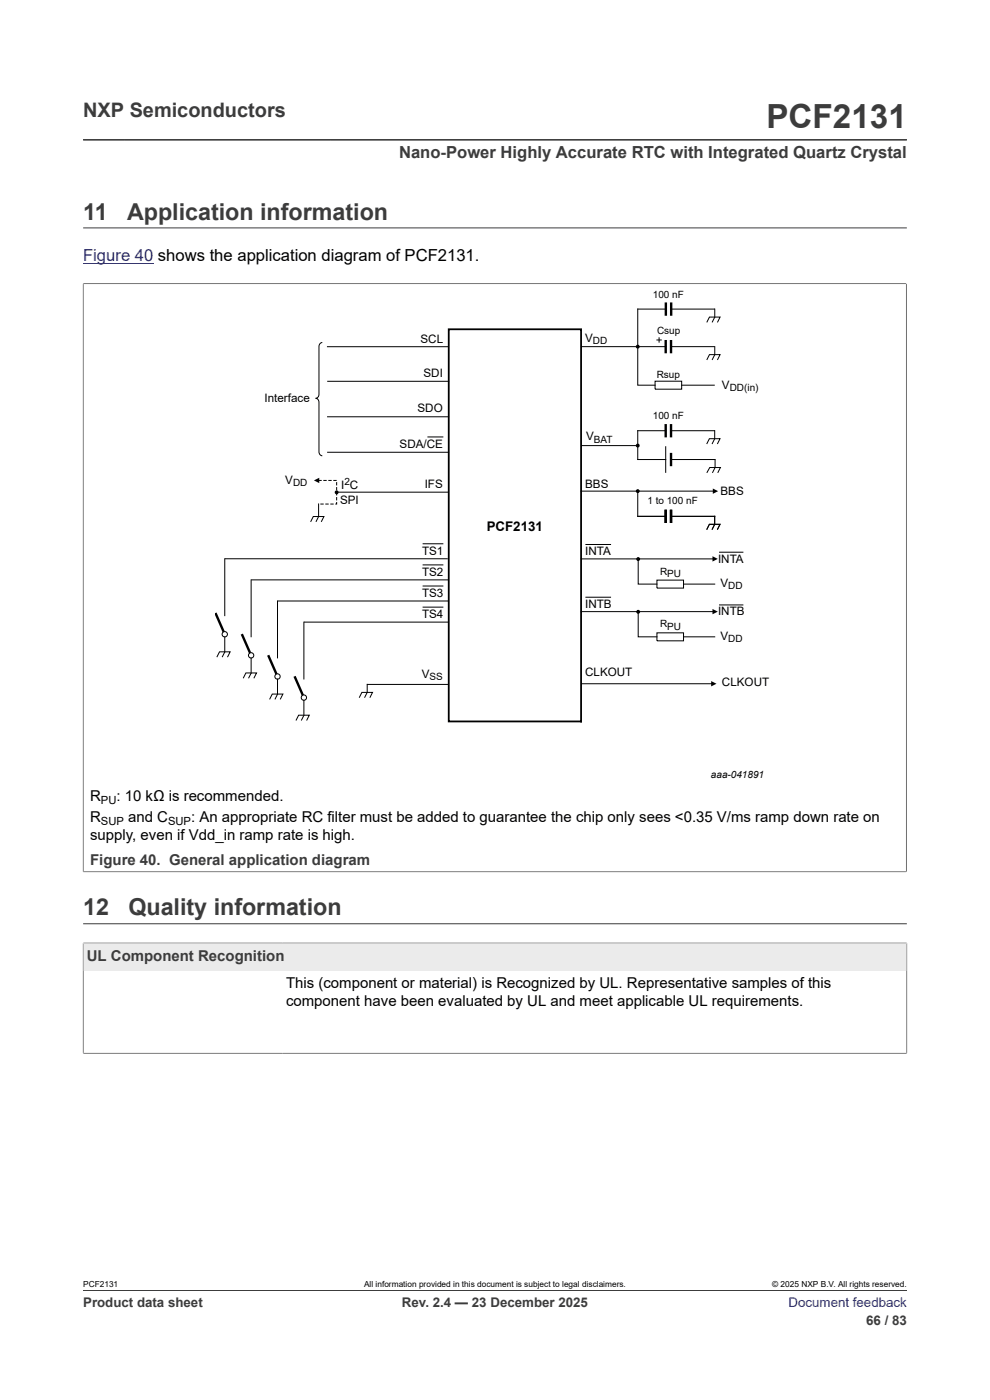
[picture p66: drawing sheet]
<svg xmlns="http://www.w3.org/2000/svg" width="210mm" height="297mm" viewBox="0 0 210 297" stroke-linecap="round" stroke-linejoin="round" font-family="sans-serif">
<defs><g id="words">
<text font-size="7.1" fill="#3c3c3c" x="162.6" y="27.2">PCF2131</text>
<g font-size="4.9" fill="#3c3c3c">
<text x="17.6" y="46.6">11</text>
<text x="27" y="46.6">Application information</text>
<text x="17.6" y="194.2">12</text>
<text x="27.2" y="194.2">Quality information</text>
</g>
<text font-size="4.2" fill="#3c3c3c" x="17.6" y="24.8">NXP Semiconductors</text>
<text font-size="3.5" fill="#3c3c3c" x="84.6" y="33.5">Nano-Power Highly Accurate RTC with Integrated Quartz Crystal</text>
<text font-size="3.5" fill="#00f" x="17.6" y="55.5">Figure 40 shows the application diagram of PCF2131.</text>
<g font-size="3.2">
<text x="19.1" y="170">R</text>
<text x="24.7" y="170">: 10 kΩ is recommended.</text>
<text x="19.1" y="174.4">R</text>
<text x="19.1" y="178.2">supply, even if Vdd_in ramp rate is high.</text>
<text x="27.2" y="174.4">and C</text>
<text x="40.5" y="174.4">: An appropriate RC filter must be added to guarantee the chip only sees &lt;0.35 V/ms ramp down rate on</text>
<text x="60.7" y="209.6">This (component or material) is Recognized by UL. Representative samples of this</text>
<text x="60.7" y="213.4">component have been evaluated by UL and meet applicable UL requirements.</text>
</g>
<g font-size="3.2" fill="#3c3c3c">
<text x="19.1" y="183.4">Figure 40. General application diagram</text>
<text x="18.4" y="203.8">UL Component Recognition</text>
</g>
<text font-size="2.8" x="103.2" y="112.6">PCF2131</text>
<g font-size="2.8" fill="#3c3c3c">
<text x="17.6" y="277.3">Product data sheet</text>
<text x="85.3" y="277.3">Rev. 2.4 — 23 December 2025</text>
<text x="183.7" y="281">66 / 83</text>
</g>
<text font-size="2.8" fill="#00f" x="167.3" y="277.3">Document feedback</text>
<g font-size="2.5">
<text x="89.2" y="72.7">SCL</text>
<text x="124.1" y="72.5">V</text>
<text x="89.8" y="80">SDI</text>
<text x="153.2" y="82.4">V</text>
<text x="56.1" y="85.2">Interface</text>
<text x="88.6" y="87.5">SDO</text>
<text x="84.8" y="95.1">SDA/CE</text>
<text x="124.3" y="93.4">V</text>
<text x="60.5" y="102.7">V</text>
<text x="72.1" y="106.9">SPI</text>
<text x="72.4" y="103.6">I C</text>
<text x="90.1" y="103.6">IFS</text>
<text x="124.1" y="103.4">BBS</text>
<text x="152.8" y="104.9">BBS</text>
<text x="89.5" y="117.7">TS1</text>
<text x="124.1" y="117.7">INTA</text>
<text x="152.3" y="119.4">INTA</text>
<text x="89.5" y="122.2">TS2</text>
<text x="152.8" y="124.5">V</text>
<text x="89.5" y="126.6">TS3</text>
<text x="89.5" y="131.1">TS4</text>
<text x="124.1" y="128.9">INTB</text>
<text x="152.3" y="130.6">INTB</text>
<text x="152.8" y="135.8">V</text>
<text x="89.5" y="143.8">V</text>
<text x="124.1" y="143.4">CLKOUT</text>
<text x="153.2" y="145.6">CLKOUT</text>
</g>
<g font-size="2.4">
<text x="21.4" y="170.6">PU</text>
<text x="21.4" y="175">SUP</text>
<text x="35.7" y="175">SUP</text>
</g>
<g font-size="2.1">
<text x="138.5" y="63.3">100 nF</text>
<text x="139.4" y="70.9">Csup</text>
<text x="125.8" y="73">DD</text>
<text x="139.3" y="80.1">Rsup</text>
<text x="154.8" y="82.9">DD(in)</text>
<text x="138.5" y="88.9">100 nF</text>
<text x="126" y="93.9">BAT</text>
<text x="62.2" y="103.2">DD</text>
<text x="73.1" y="102.9">2</text>
<text x="137.3" y="107">1 to 100 nF</text>
<text x="140" y="121.9">RPU</text>
<text x="154.5" y="125">DD</text>
<text x="140" y="133.1">RPU</text>
<text x="154.5" y="136.2">DD</text>
<text x="91.1" y="144.3">SS</text>
<text x="150.8" y="165">aaa-041891</text>
</g>
<g font-size="1.8">
<text x="17.6" y="273.1">PCF2131</text>
<text x="77.2" y="273.1">All information provided in this document is subject to legal disclaimers.</text>
<text x="163.8" y="273.1">© 2025 NXP B.V. All rights reserved.</text>
</g>
</g></defs>
<path d="M17.6 29.7h174.8M17.6 48.3h174.8M17.6 60.2h174.7M17.6 60.1v124.9M192.2 60.1v124.9M17.6 185h174.7" fill="none" stroke="#3c3c3c" stroke-width=".21"/>
<path d="M17.6 55.8h14.9" fill="none" stroke="#00f" stroke-width=".21"/>
<g fill="none" stroke="#000" stroke-width=".21">
<path d="M69.4 73.6h25.8M135.3 65.6v16.1h3.7M69.4 88.4h25.9M69.4 95.9h25.9M69.4 80.9h25.9M139 80.9h5.6v1.7h-5.6zM144.6 81.7h6.9M47.7 118.5h47.3M65.9 110.7l.6-1.1h2.2l-.6 1.1M67.5 101.9h.7M67.5 106.9h.1M67.6 106.9v2.7l-.6 1.1"/>
<path d="M68 106.9h.7M68.6 101.9h.7M69 106.9h.7M69.6 101.9h.8M70.1 106.9h.7M70.7 101.9h.7M71.4 104.4h23.7M71.4 106.5v.4h-.3M71.4 102.3v.7M71.4 103.3v.7M71.4 104.4v.7M71.4 105.4v.8"/>
<path d="M123.3 104.2h28.3M135.3 104.2v5.3h5.9M142.3 109.5h9.3v1.7l-.6 1.2M149.9 112.4l.6-1.2h2.2l-.5 1.2M123.5 145.1h27.6"/>
</g>
<path d="M141.2 108.1v2.8M142.3 108.1v2.8M45.7 130l2 4.6" fill="none" stroke="#000" stroke-width=".51"/>
<path d="M66.6 101.9l1.1-.5v1.1z" fill="#000"/>
<circle cx="47.7" cy="134.6" r=".56" fill="#fefefe"/>
<g fill="none" stroke="#000" stroke-width=".21">
<path d="M68.4 72.7a.79 .79 0 0 0-.7 .8v10.2a.78 .78 0 0 1-.7 .8 .79 .79 0 0 1 .7 .8v10.5a.79 .79 0 0 0 .7 .9M123.3 73.5h17.9M135.3 65.6h5.9M139.2 72.1h1.2M139.8 71.6v1.1M142.3 73.5h9.2M142.4 65.6h9.1M149.9 68.4l.6-1.1h2.2l-.5 1.1M149.9 76.4l.6-1.2h2.2l-.5 1.2M151.6 65.6v1.7l-.5 1.1M151.6 73.5v1.7l-.5 1.2M123.4 94.5h11.9"/>
<path d="M141.2 91.4h-5.9v6.1h5.9M141.2 94.7v5.6M142.3 97.5h9.3M142.3 91.4h9.2M149.9 94.2l.6-1.1h2.2l-.5 1.1M151.6 91.4v1.7l-.6 1.1M151.7 97.5v1.7l-.6 1.1M47.7 118.5v12.1M89.6 115.4h4.4M123.3 118.6h28.2M124.2 115.5h5.4M135.3 109.5h5.9"/>
<path d="M135.4 118.6v5.3h3.9M142.3 109.5h9.3v1.7l-.6 1.2M149.9 112.4l.6-1.2h2.2l-.5 1.2M149.9 100.3l.7-1.1h2.2l-.6 1.1M152.5 117.1h5.2M46 139.4l.6-1.1h2.2l-.5 1.1M47.7 135.1v3.2l-.6 1.1M53.3 123h41.9M139.3 123.1h5.7v1.7h-5.7zM145 123.9h6.6M76.2 148l.6-1.1h2.2l-.5 1.1M77.9 145.2v1.7l-.6 1.1"/>
<path d="M77.9 145.2h17.1"/>
<circle cx="47.7" cy="134.6" r=".56"/>
</g>
<path d="M141.2 72.1v2.8M141.2 64.2v2.8M142.3 72.1v2.8M142.4 64.2v2.8M141.2 90v2.8M142.3 90v2.8M142.3 96.1v2.8M141.2 108.1v2.8M142.3 108.1v2.8M51.3 134.5l2 4.5" fill="none" stroke="#000" stroke-width=".51"/>
<path d="M95.2 69.9h28.1v83.1h-28.1z" fill="none" stroke="#000" stroke-width=".38"/>
<path d="M151.2 103.6l1.1 .6-1.1 .6z" fill="#000"/>
<circle cx="53.3" cy="139" r=".56" fill="#fefefe"/>
<g fill="none" stroke="#000" stroke-width=".21">
<path d="M89.6 119.8h4.4M53.3 123v12.1M53.3 139.6v3.2l-.6 1.1M58.9 127.5h36.3M51.6 143.9l.6-1.1h2.2l-.6 1.1"/>
<circle cx="53.3" cy="139" r=".56"/>
</g>
<path d="M56.9 139l2 4.5" fill="none" stroke="#000" stroke-width=".51"/>
<circle cx="58.9" cy="143.5" r=".56" fill="#fefefe"/>
<g fill="none" stroke="#000" stroke-width=".21">
<path d="M58.9 127.5v12.1M64.5 132h30.7M89.6 124.3h4.4M57.2 148.4l.6-1.2h2.2l-.6 1.2M58.9 144.1v3.2l-.6 1.1"/>
<circle cx="58.9" cy="143.5" r=".56"/>
</g>
<path d="M62.5 143.5l2 4.5" fill="none" stroke="#000" stroke-width=".51"/>
<circle cx="64.5" cy="148" r=".56" fill="#fefefe"/>
<g fill="none" stroke="#000" stroke-width=".21">
<path d="M90.7 92.7h3.3M64.5 132v12M89.6 128.8h4.4M123.3 129.8h28.2M124.2 126.7h5.4M135.4 129.7v5.4h3.9M139.3 134.3h5.7v1.6h-5.7zM145 135.1h6.6M152.5 128.3h5.2M62.8 152.9l.5-1.2h2.3l-.6 1.2M64.5 148.6v3.1l-.6 1.2"/>
<circle cx="64.5" cy="148" r=".56"/>
</g>
<g fill="#000">
<path d="M151.1 118l1.2 .6-1.2 .5zM151.1 129.2l1.2 .6-1.2 .5zM150.9 144.5l1.1 .6-1.1 .5z"/>
<circle cx="135.3" cy="73.5" r=".28"/>
<circle cx="135.3" cy="94.5" r=".28"/>
<circle cx="71.4" cy="104.4" r=".28"/>
<circle cx="135.3" cy="104.2" r=".28"/>
<circle cx="135.4" cy="118.6" r=".28"/>
<circle cx="135.4" cy="129.8" r=".28"/>
</g>
<g fill="none" stroke="#000" stroke-width=".25">
<circle cx="135.3" cy="73.5" r=".28"/>
<circle cx="135.3" cy="94.5" r=".28"/>
<circle cx="71.4" cy="104.4" r=".28"/>
<circle cx="135.3" cy="104.2" r=".28"/>
<circle cx="135.4" cy="118.6" r=".28"/>
<circle cx="135.4" cy="129.8" r=".28"/>
</g>
<path d="M17.6 60.3v124.6M17.7 60.2h174.5M192.2 60.3v124.6M17.6 200v5.9M17.6 196h174.8M17.7 185h174.5M192.4 200v5.9M17.6 200.1h174.8" fill="none" stroke="#3c3c3c" stroke-width=".21"/>
<path d="M17.7 200.1h174.6v5.8h-174.6z" fill="#ebebeb"/>
<path d="M17.6 200.1v23.4M17.7 200.1h174.6M192.4 200.1v23.4M17.6 223.4h174.8M17.6 273.8h174.8" fill="none" stroke="#3c3c3c" stroke-width=".21"/>
<use href="#words"/>
</svg>
